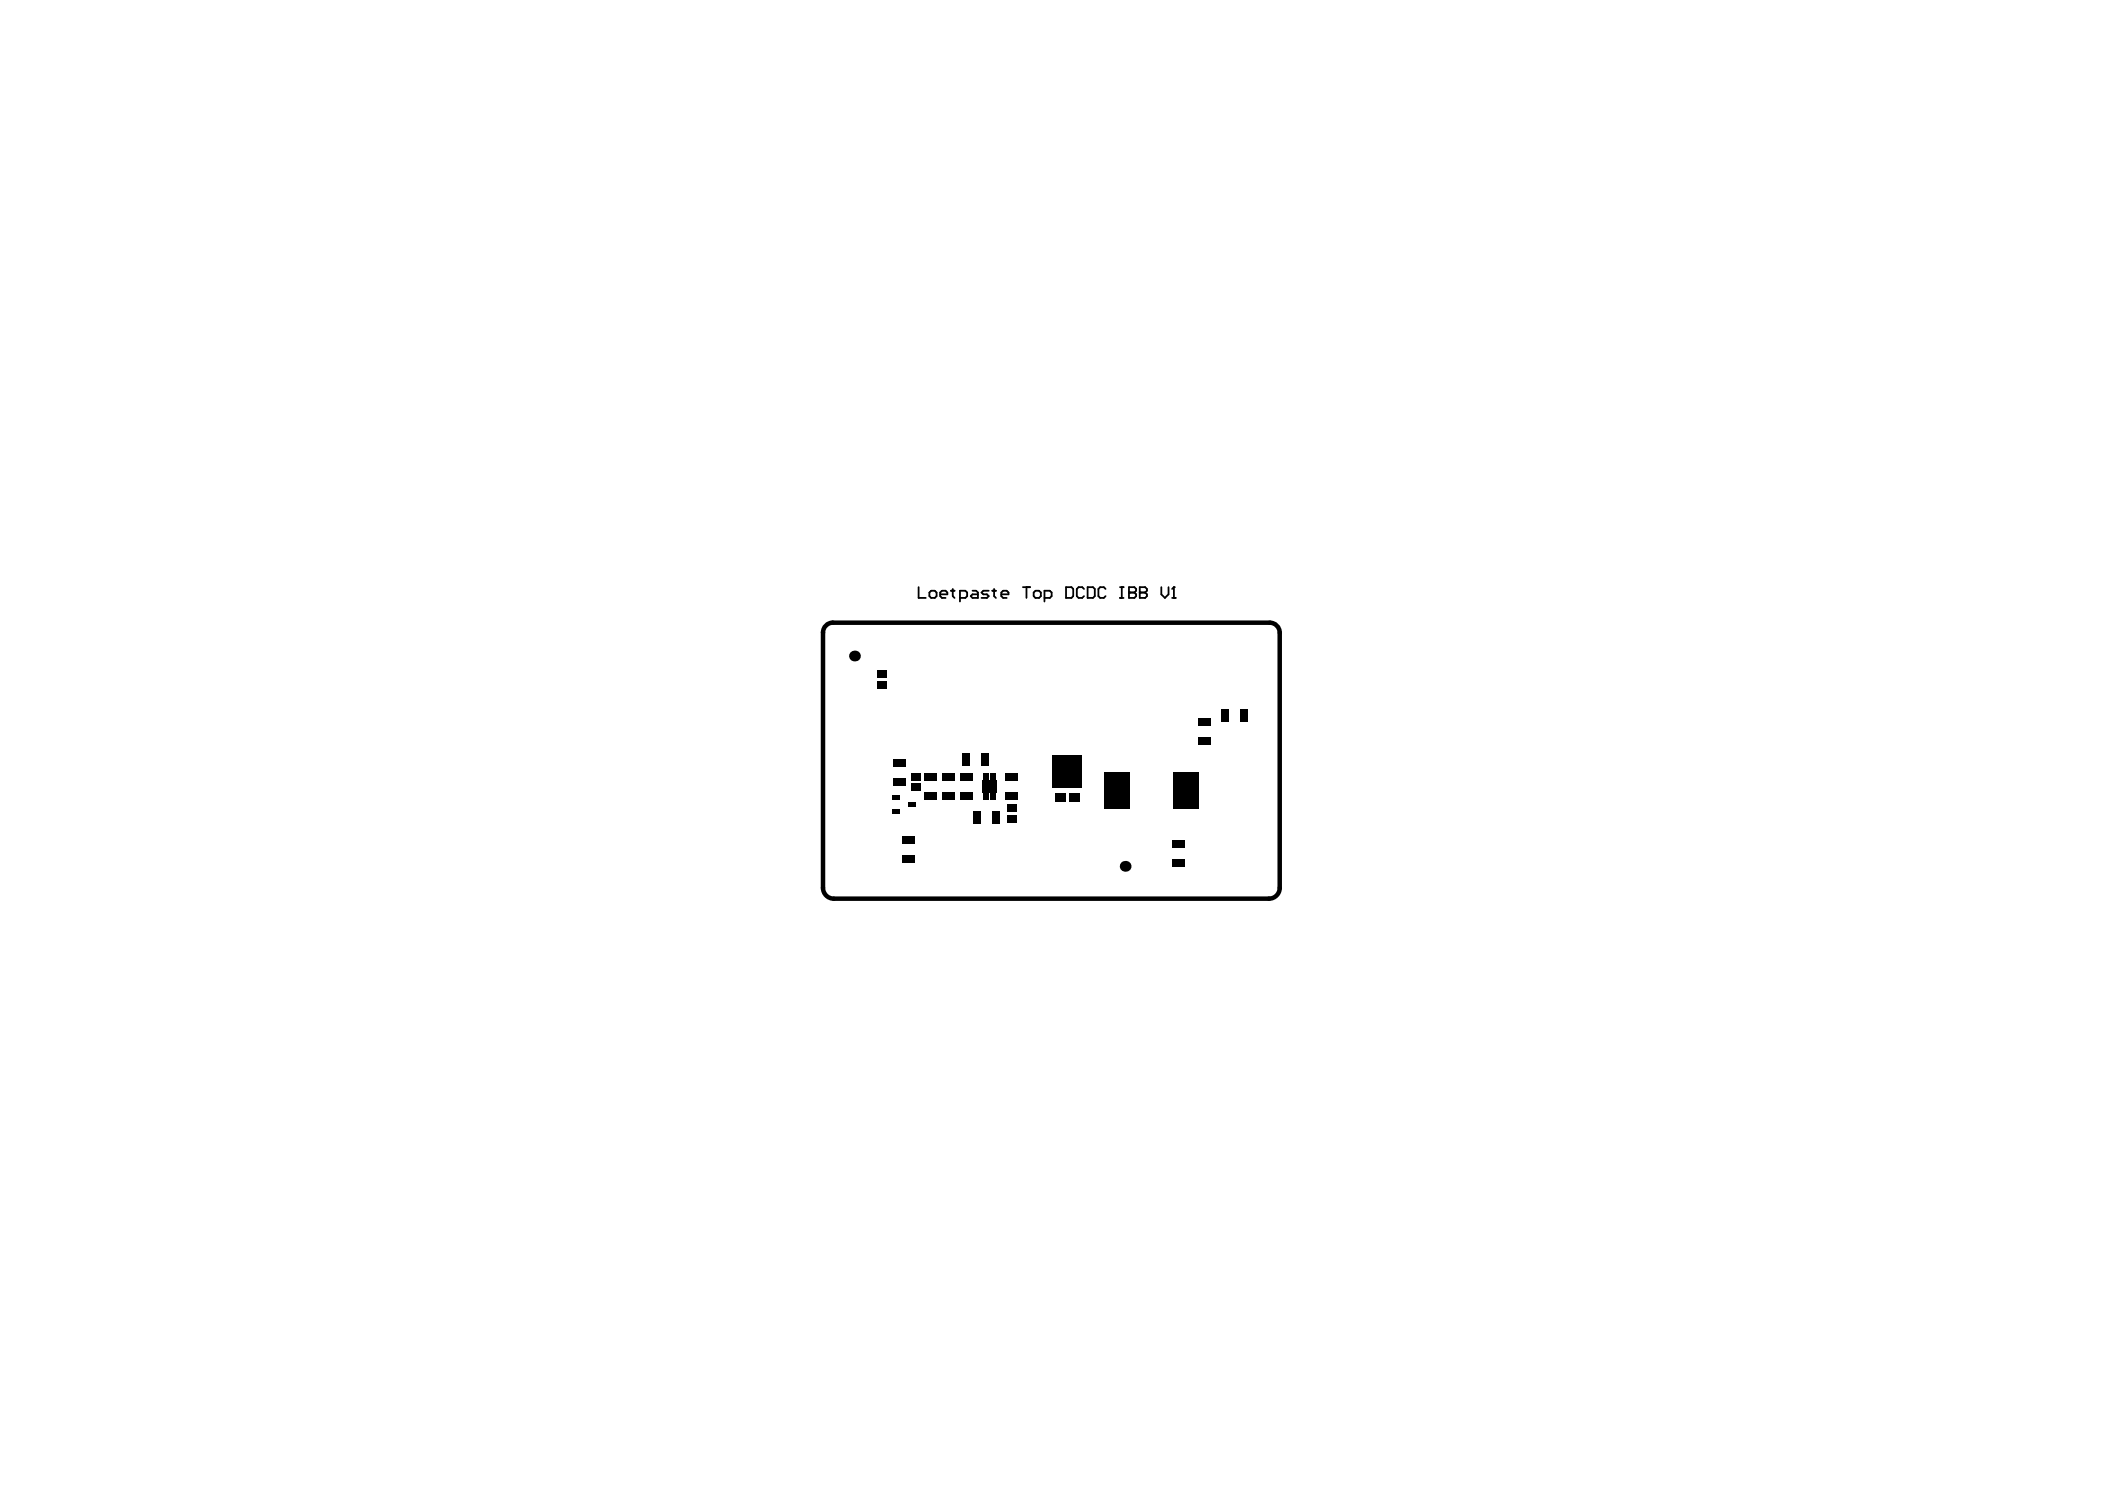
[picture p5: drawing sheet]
<svg xmlns="http://www.w3.org/2000/svg" width="297mm" height="210mm" viewBox="0 0 297 210" stroke-linecap="round" stroke-linejoin="round" font-family="sans-serif">
<path d="M179.2 87.8a1.41 1.41 0 0 1 1.4 1.4v36a1.52 1.52 0 0 1-1.5 1.6h-61.4a1.52 1.52 0 0 1-1.6-1.6v-36a1.4 1.4 0 0 1 1.4-1.4h61.7" fill="none" stroke="#000" stroke-width=".63"/>
<g fill="none" stroke="#000" stroke-width=".25">
<path d="M129.6 82.8v1.5h1M131.4 83.3h.5l.3 .3v.5l-.3 .2h-.5l-.3-.2v-.5zM132.7 83.8h1v-.2l-.3-.3h-.5l-.2 .3v.5l.2 .2h.5M134.2 83.3h.5M134.4 83.1v1l.3 .2M135.5 84.3h.7l.3-.2v-.5l-.3-.3h-.7v1.6M137.2 83.3h.5l.3 .3v.7h-.8l-.2-.2 .2-.3h.8M139.5 83.3h-.7l-.3 .3 .3 .2h.5l.2 .3-.2 .2h-.8M140 83.3h.5M140.3 83.1v1l.2 .2M141.3 83.8h1v-.2l-.2-.3h-.6l-.2 .3v.5l.2 .2h.6M144.3 82.8h1.1"/>
<path d="M144.8 82.8v1.5M145.9 83.6l.2-.3h.5l.3 .3v.5l-.3 .2h-.5l-.2-.2zM147.4 84.3h.7l.3-.2v-.5l-.3-.3h-.7v1.6M150.4 82.8h.8l.2 .3v1l-.2 .2h-.8zM153 83.1l-.3-.3h-.5l-.2 .3v1l.2 .2h.5l.3-.2M153.5 82.8h.7l.3 .3v1l-.3 .2h-.7zM156 83.1l-.2-.3h-.6l-.2 .3v1l.2 .2h.6l.2-.2M158 84.3h.5M158 82.8h.5M158.3 82.8v1.5M159.3 83.6h.1M159.3 82.8h.8l.2 .3v.2l-.2 .3 .2 .2v.3l-.2 .2h-.8z"/>
<path d="M159.3 83.6h.8M160.8 83.6h.1M160.8 82.8h.8l.2 .3v.2l-.2 .3 .2 .2v.3l-.2 .2h-.8zM160.8 83.6h.8M163.9 82.8v1l.5 .5 .5-.5v-1M165.4 84.3h.5M165.7 82.8h.1M165.7 82.8v1.5M165.7 82.8l-.3 .3"/>
</g>
<g fill="#000">
<path d="M123.8 96h1.4v1.1h-1.4z" fill-rule="evenodd"/>
<path d="M123.8 94.5h1.4v1.1h-1.4z" fill-rule="evenodd"/>
<path d="M125.9 114.1h1.1v.6h-1.1z" fill-rule="evenodd"/>
<path d="M125.9 112.2h1.1v.6h-1.1z" fill-rule="evenodd"/>
<path d="M127.3 117.9h1.7v1.1h-1.7z" fill-rule="evenodd"/>
<path d="M126.1 107.1h1.7v1.1h-1.7z" fill-rule="evenodd"/>
<path d="M126.1 109.8h1.7v1.1h-1.7z" fill-rule="evenodd"/>
<path d="M128.1 113.2h1.1v.6h-1.1z" fill-rule="evenodd"/>
<path d="M128.5 109h1.4v1.1h-1.4z" fill-rule="evenodd"/>
<path d="M128.5 110.5h1.4v1.1h-1.4z" fill-rule="evenodd"/>
<path d="M130.5 109h1.7v1.1h-1.7z" fill-rule="evenodd"/>
<path d="M130.5 111.7h1.7v1.1h-1.7z" fill-rule="evenodd"/>
<path d="M133.1 109h1.6v1.1h-1.6z" fill-rule="evenodd"/>
<path d="M133.1 111.7h1.6v1.1h-1.6z" fill-rule="evenodd"/>
<path d="M135.6 109h1.7v1.1h-1.7z" fill-rule="evenodd"/>
<path d="M135.6 111.7h1.7v1.1h-1.7z" fill-rule="evenodd"/>
<path d="M135.8 106.3h1.1v1.7h-1.1z" fill-rule="evenodd"/>
<path d="M137.3 114.5h1.1v1.7h-1.1z" fill-rule="evenodd"/>
<path d="M138.7 111.9h.3v.9h-.3z" fill-rule="evenodd"/>
<path d="M138.7 109.1h.3v.8h-.3z" fill-rule="evenodd"/>
<path d="M139.2 111.9h.3v.9h-.3z" fill-rule="evenodd"/>
<path d="M139.2 109.1h.3v.8h-.3z" fill-rule="evenodd"/>
<path d="M138.5 106.3h1.1v1.7h-1.1z" fill-rule="evenodd"/>
<path d="M139.7 111.9h.3v.9h-.3z" fill-rule="evenodd"/>
<path d="M139.7 109.1h.3v.8h-.3z" fill-rule="evenodd"/>
<path d="M140.2 111.9h.3v.9h-.3z" fill-rule="evenodd"/>
<path d="M140.2 109.1h.3v.8h-.3z" fill-rule="evenodd"/>
<path d="M138.6 110.1h2.1v1.7h-2.1z" fill-rule="evenodd"/>
<path d="M140 114.5h1.1v1.7h-1.1z" fill-rule="evenodd"/>
<path d="M142.1 113.4h1.4v1.1h-1.4z" fill-rule="evenodd"/>
<path d="M142.1 114.9h1.4v1.1h-1.4z" fill-rule="evenodd"/>
<path d="M141.9 109h1.7v1.1h-1.7z" fill-rule="evenodd"/>
<path d="M141.9 111.7h1.7v1.1h-1.7z" fill-rule="evenodd"/>
<path d="M148.9 112h1.4v1.1h-1.4z" fill-rule="evenodd"/>
<path d="M150.9 112h1.4v1.1h-1.4z" fill-rule="evenodd"/>
<path d="M148.5 106.5h4.2v4.6h-4.2z" fill-rule="evenodd"/>
<path d="M155.8 109h3.6v5.1h-3.6z" fill-rule="evenodd"/>
<path d="M165.5 109h3.6v5.1h-3.6z" fill-rule="evenodd"/>
<path d="M165.4 118.5h1.7v1.1h-1.7z" fill-rule="evenodd"/>
<path d="M169.1 101.3h1.7v1.1h-1.7z" fill-rule="evenodd"/>
<path d="M169.1 104h1.7v1.1h-1.7z" fill-rule="evenodd"/>
<path d="M172.4 100.1h1.1v1.7h-1.1z" fill-rule="evenodd"/>
<path d="M175.1 100.1h1.1v1.7h-1.1z" fill-rule="evenodd"/>
<path d="M127.3 120.6h1.7v1.1h-1.7z" fill-rule="evenodd"/>
<path d="M165.4 121.2h1.7v1.1h-1.7z" fill-rule="evenodd"/>
</g>
<g fill="#000">
<circle cx="120.6" cy="92.5" r=".76"/>
<circle cx="158.8" cy="122.2" r=".76"/>
</g>
</svg>
